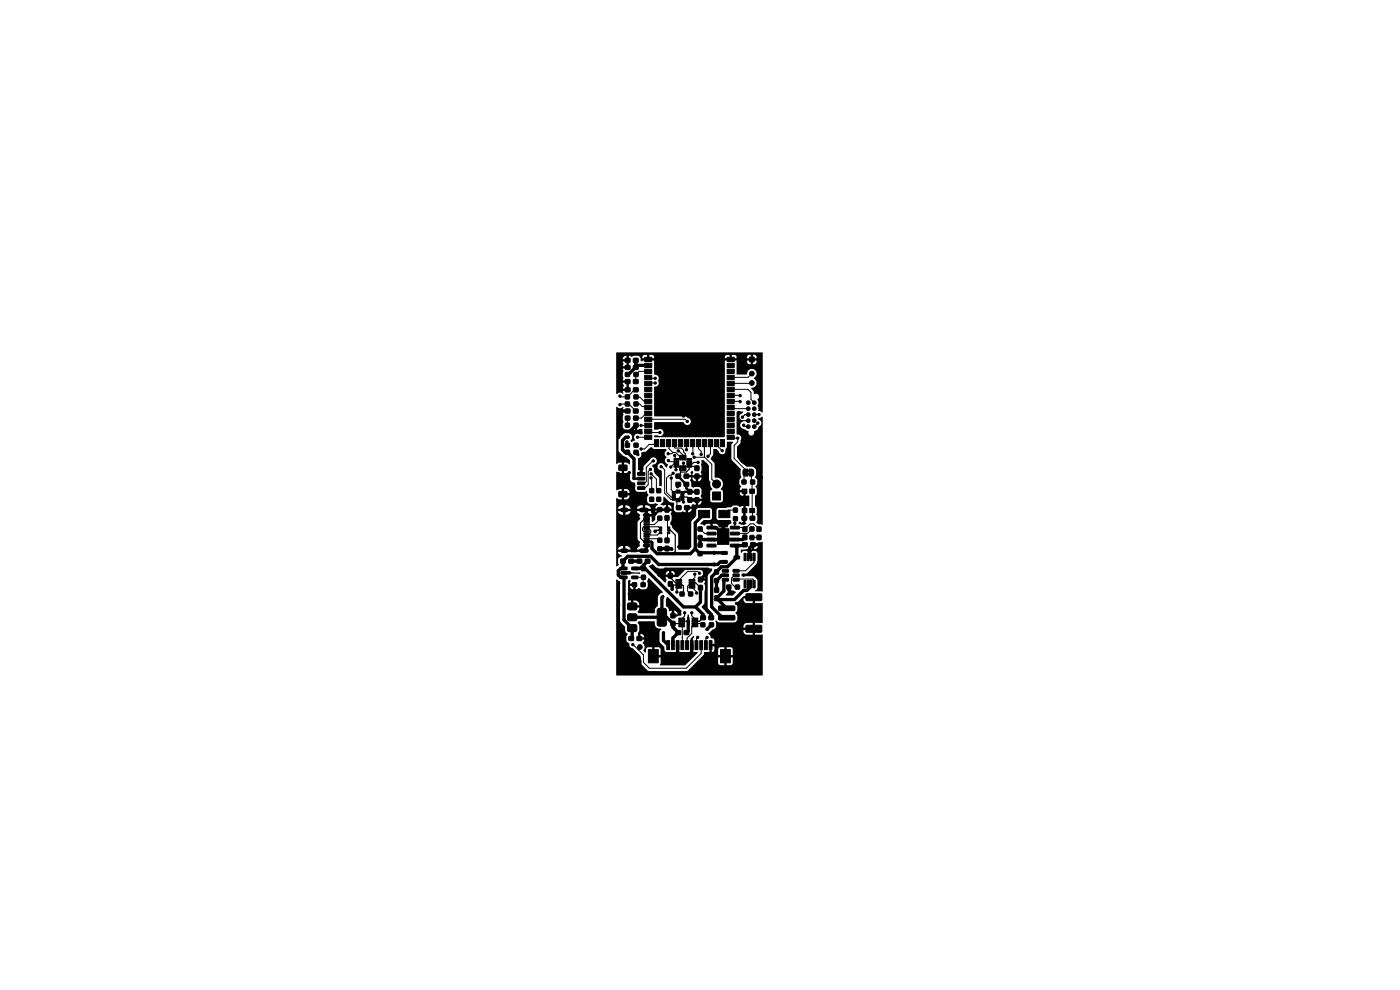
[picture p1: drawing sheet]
<svg xmlns="http://www.w3.org/2000/svg" width="297mm" height="210mm" viewBox="0 0 297 210" stroke-linecap="round" stroke-linejoin="round" font-family="sans-serif">
<g fill="#000">
<path d="M130.7 74.8h31.1v12.6l-.9-.2v-.6a.8 .8 0 0 1 0-1.1l-.2-.7a.79 .79 0 0 0-.1-1.2h-.6l-.1-.6-.5-.5v-.2a1.06 1.06 0 0 0 1.1-.8 1.06 1.06 0 0 0-.6-1.2 1.05 1.05 0 0 0 .6-1.3 1.05 1.05 0 0 0-1.3-.7 1.05 1.05 0 0 0-.8 1.1h-2.1v-2.6h2.2l.4 .4 .8 .1a.59 .59 0 0 0 .7-.2 .59 .59 0 0 0 .1-.6h-.8v.8h-.4v-.8h-.8v.3h-2.2v-.3h-2.5l-.1 16.2h-14.9v-.3h.7a.77 .77 0 0 0 1-.1 .77 .77 0 0 0 0-1.1 .77 .77 0 0 0-1-.1h-.7v-1.5l6.2-.1a.81 .81 0 0 0 .8 .7 .81 .81 0 0 0 .8-.8 .81 .81 0 0 0-.8-.8l-.4-.3h-6.6v-6.2a1.05 1.05 0 0 0 .9-1.1l-.1-.2a.87 .87 0 0 0 0-.9 .87 .87 0 0 0-.8-.4v-3h-2.5l-.3 .2-.2-1h.5v.3h2.5v-.3h15v.3h2.5v-.3h2.2v.3h2a.59 .59 0 0 0-.1-.6 .59 .59 0 0 0-.7-.1v.7h-.4v-.7h-.5l-.3 .4h-2.2l-.3-.4h-.7v.7h-.5v-.7h-.8l-.2 .4h-15l-.3-.4h-.7v.7h-.5v-.7h-.8l-.2 .4h-.5l-.5-.2h-.9a.65 .65 0 0 1-.9 0l-.1 2.4h-.2l-.1 .3h-1a.73 .73 0 0 1 0 1l.2 1-.2 .5h.9l.4 .3v1.6l-.3 .3h-1l.2 .5-.2 .1-.1-.1a.76 .76 0 0 0-1.1 .2l-.2-.1v-1.1h2.2v-1.2h-.8l.3 .6-.3 .6h-1.4v-4.7h2.2v-1h-.8a.73 .73 0 0 1 0 1h-1.4v-1.5h2.2v-.7a.73 .73 0 0 0-.8 .7h-1.4zM130.7 86.3h.2a.92 .92 0 0 0 1.3 0l-.1 .6 1 .1 .1 .3-1.1 .2a.73 .73 0 0 1 0 .9l.2 1-.2 1.1 .2 .4 .4 .3h.7l.7-.3 .6 .3v-1h.4l.1 1 .5-.2 .6 .1v1h-.6a.79 .79 0 0 0-1.1 .2 .79 .79 0 0 0 .1 1.1l-.7 .4-.3-.3a.92 .92 0 0 0 .4-.9 .92 .92 0 0 0-.8-.7l-1 .1-1 1-.1 2.5 .2 .4 .7 .7 .8 .3 .7 .8v.8l-.7-.4h-.5v2.2h.5l.7-.3v1.6a1.62 1.62 0 0 0 1.1 .9v1.3l.3 .4 .3 .1h1.4l.5-.1 .1 .5a.4 .4 0 0 1 .3 .3 .4 .4 0 0 1-.3 .4v.9l.3 .4 .9 .2 .5-.2 .6 .2v.2a.77 .77 0 0 0-.6 .7h3.5a.73 .73 0 0 0-.8-.7v.8h-.5v-.8a1.02 1.02 0 0 1-1.1-.1l.6-.5v-1.1h.2l1.1 1 1 .3v1.3a.73 .73 0 0 0 .6 .7l1-.1a.42 .42 0 0 1 .7 .1h.7a.73 .73 0 0 0 .8-.8h-.8v.8h-.6l.1-1h.2v-.2l1.1-.1a.4 .4 0 0 1 .1-.5 .4 .4 0 0 1 .6 .2h.6a.73 .73 0 0 0 .7-.8h-.7v.8h-.5v-.8h-1.1l-.1-.1 .1-.4h2.3v-.4a.42 .42 0 0 1 0-.6v-.9l-.1-.3-.5-.3h-.6a.61 .61 0 0 1-.9 0l-.1-1.1a.38 .38 0 0 1-.2-.5 .38 .38 0 0 1 .5-.2l.4 .5 .8 .1a.73 .73 0 0 0 .7-.8h-.7v.8h-.5v-.8l-1 .1v-.1l-.9-.1-.1-.1 .1-.3h.9l-.1-.6 .3-.3 .3 .3-.2 .6h1.9v-.4a.42 .42 0 0 1 0-.6v-2.1l.4-.1 1.2 1.2v2.9l.3 .6 .1 .9 .3 .5-.4 .6v1.9l.2 .3h2.2l.3-.3v-1.5h3.6l.2 .4 .5 .1v-.7h-.7v.2h-3.6l-.1-.6-.4-.3a1.44 1.44 0 0 0 .3-1.8 1.44 1.44 0 0 0-1.6-.7v-2.9l-.8-1.1 .5-.8v-1.2h.7l.4 .4a.8 .8 0 0 0 1.1 .6 .8 .8 0 0 0 .4-1.1l.3-.3v-1.1h1.3l-.4 .6v2.9l.2 .3 1.9 2-.1 1 .1 .7-.3 .6-.1 .6 .4 .7-.2 .3v.5h.9v.2l.3 .1v.9l.6-.1 .2 .1-.1 2.1-.7 .1v3.5l.1 .1-.1 .2-1 .1-.6-.3 .4-.4 .7 .3v-3.5l-.8 .2-.5-.4h-.8l-.5 .4-2.7 .2-.3 .2-.1 1.9 .1 .3 .3 .1h2.6l.2 .4-.1 .4a1.01 1.01 0 0 0-.8 .8h-.5l.7 .8-.1 .3h-.3l-.2 .2 .2 .3 .3-.1 .1 .4 .4 .4v.4l-.6 .5-.2-.2-.2 .2-.5-.4-.5 .4-.2-.2-.1 .2-.6-.4v-.3h.5l.2 .3 .3-.3h.9l.2 .3 .3-.3-.3-.2-.2 .2h-.9l-.3-.2-.2 .2h-.5v-.2l.3-.4 .4 .1 .4-.1 .3 .3 .3-.3h.5l-.1-.1-.4 .1-.3-.3-.3 .3h-.8l.1-.4 .3 .1 .3-.3-.3-.2h-.3v-.4l.3 .1 .4-.1 .3 .3 .3-.3h.5l-.1-.1-.4 .1-.3-.3-.3 .3h-.7l.6-.7-.6-.1a.64 .64 0 0 0-.6-.7h-.6l-.1 .8-.4-.1v-.7l-.8 .1-.5 .3-.8-.3v-.2l.7-.7h1.3l.3-.1 .1-.3v-1.7l-.3-.4h-2.7l-.3 .4v1.3l-.9 .9-.2 .4v5.3l-.5 .5h-2.1l-.1-.1v-3.2l-1.3-1.3-.1-.4-.3-.4v-.4l.3-.6v-.8l-.2-.4 .2-.6-3.5-.1 .2 .5a.46 .46 0 0 1-.2 .7v.8l-.6 .4-.2-.3 .1-.8-.6-.3h-1.3l.1-.2h1.8l-.2-.4v-.3h-.8l.2-.2-.2-.3h.8a1.05 1.05 0 0 0-1.2-.7v.7h-.5v-.7l-.8 .1-.4 .4-.1 .2h.8l-.1 .2 .1 .3h-.8l.2 .4 .5 .4-.1 .5a.48 .48 0 0 1 .1 .5 .48 .48 0 0 1-.4 .3l-.1 .3v3.4l.5 .8-.1 .4a.26 .26 0 0 1 .1 .3 .26 .26 0 0 1-.2 .2l-.5 .7h.8l-.1 .2 .1 .3h-2.9l.1-.2-.1-.3h.8a1.01 1.01 0 0 0-1.1-.8v.7h-.5v-.7l-.8 .2-.3 .6h.8l-.2 .2 .2 .3h-.8a1.23 1.23 0 0 0 .9 .8l-.1 .2a.73 .73 0 0 0-.8 .6l.2 1.1-.5 .4-.1-12.3h1.2l-.2 .2 .2 .3h-.8v.3l.5 .4 .6 .1v-.7h.5v.7a1.01 1.01 0 0 0 1.1-.8h-.8l.1-.2-.1-.3h.8l-.3-.5-.8-.2v.7h-.5v-.7a1.01 1.01 0 0 0-1.1 .7h-.4v-2.2l.6 .2h1.5a.75 .75 0 0 0 .7-.8h-1.1v.8h-.5v-1.3h1.6a.84 .84 0 0 0-1.1-.9v.9h-.5v-.9h-.6l-.4 .3-.2-.1v-3.8l1.2 .2v-2.2h-.6l-.4 .3-.2-.1zM136 96l1.1-.3 .9-.8h.3l.4 .3h2.5l.2 .2a1.02 1.02 0 0 0 0 1.6 .84 .84 0 0 0-.3 .9 .84 .84 0 0 0 .6 .6l-.2 .7-.5-.4a.77 .77 0 0 0-.9-.5 .77 .77 0 0 0-.6 .8 .77 .77 0 0 0 .8 .7l.1 .2-.1 3.1-.4-.1-.1-1.6-1.1-1.4a1.38 1.38 0 0 0-.4-1.2l.2-.2a.76 .76 0 0 0 .8-.7 .76 .76 0 0 0-.5-.8 .76 .76 0 0 0-.9 .4l-1.3 1.3-.1 .9h-.2v.8h-.4l-.1-.8-.4-.1v-2.3a1 1 0 0 0 .6-1.3zM156.3 87.3h1.3v.2l-.2 .2a.8 .8 0 0 0-.6 .9 .8 .8 0 0 0 .8 .7v.1a.9 .9 0 0 0-.5 1 .9 .9 0 0 0 .9 .7l.7 .3a.68 .68 0 0 0 .7 1 .68 .68 0 0 0 .6-1 1.16 1.16 0 0 0 1-.9 .87 .87 0 0 0 .5-.9 .87 .87 0 0 0-.7-.7l.9-.5 .1 .1-.1 22.8-.9-.1-.3-.3 .2-.6v-.7a.53 .53 0 0 1-.1-.8l-.1-1.1-.3-.4v-2.1l.4-.5-.1-1.1-.2-.4 .4-.7-.1-.8-.5-.5 .3-.5v-.9l-.2-.5-.5-.3h-1.4l-1.9-2v-2.2l.7-.8v-.6a.82 .82 0 0 0 0-.9 .82 .82 0 0 0-.8-.4zM133.9 118.9h1.6l.2 .3-.2 .1h-1.5zM136.4 115.7h1v.9l-.5-.1v-.5l-.5-.1zM137.7 120l.7-.4 .8 .8 .5 .2 5.8 .1-1.7 1.7h-2.6a.85 .85 0 0 1-.1 1.2l-1.9-1.8 4 .1a.73 .73 0 0 0-.8-.8v.8h-.4v-.8a.73 .73 0 0 0-.8 .7h-2l-1.5-1.6zM138.7 112.4h.7l.1 .1-.2 .2-.1 .2h-.4zM140 116.2l1.4-.1 .1 .4-.1 .1h-1.3zM148.4 114.1l.4 .1v1.3l-.2 .1-.3-.1zM158.5 99.7h.5v.4h-.5zM158.5 100.5h.5v.4h-.5z"/>
<path d="M157.2 116.6l.9-.1a1.32 1.32 0 0 1 1.3 0h.6a.73 .73 0 0 0 .8-.7h-.8v.7h-.6l.1-.9 .2-.1 .1-.2h1v-.3h1l-.1 10.5-1.5-.1 .5-.6v-1.7l-.6-.7-.3-.2h-2.4l-.1-.1 .1-.4 1.1-.1 2-2 .2-.7-.1-1.7-.4-.3h-.7l-.3 .3-.1-.3h-.2l-.1 .3-.3-.3h-.6l-.6 .4-.1-.2zM130.7 123l.2-.1 .6 .5v8.2l.2 .5 .9 .8 .1 1 .5 .6-.3 .7v.6l.2 .5a.48 .48 0 0 1 .4 .7l2.4 2.1v1.6l1.5 1.5 .3 .2h8l.3-.2 1.6-1.6h4.7l.2 .4 .3 .1h2.2l.4-.3v-1.3h-1.3v1.6h-.5v-1.6h-1.3v1.1h-4.7l1.6-1.6 .2-.7h1.6a.5 .5 0 0 0 .6-.5h.7v1.2h3.1v-1.3l-.3-.4h-1v1.7h-.5v-1.7h-.9l-.4 .5h-.7v-.7h-.6v1.2h-.5l.1-1.4 .2-.3h.8v-.7a.69 .69 0 0 0-.8-.6l-.1-.5-.5-.4 .6-.5h6.9l.5 .7h1.5v-1h-2v.3h-6.9l.4-.4a.73 .73 0 0 0 .7-.7h5.8v.3h2v-1l-1.5 .1-.5 .6h-5.8l-.1-1 .1-.2 .7 .4h3.1l.4-.1 .3-.5v-.7l-.4-.7 .4-.6v-.7l-.3-.7 .9-.8h.7l.2 .5 .4 .2h1.4v-1h-2v.3h-.7l.8-.8 2.1 .1v.2l.3 .1v1.1h1.6v4.2l-.1 .1-1.5-.1v2.5l1.6 .1v8.5l-31 .1zM132.5 121.4l1.2-.2 .3 .2h1.7l.1 .2-.2 .2-1.5-.1-.4 .1-1.1-.1zM133.3 123.2l.2-.2 .3 .2-.2 .6h.9l.1 .2 .2 .1 .1 .9 .6-.3 .5 .3h.7a.73 .73 0 0 0 .7-.7v-.7a.69 .69 0 0 1 .1-.9h.2l2.9 2.8-.1 .2a1.19 1.19 0 0 0-.9 1v1.8l-.6 .7-.2 .9h-3.3l-.2-.3 .3-.5v-.4h-1.4l-.3-.4v-.1h1.7a.95 .95 0 0 0-1.2-1v1h-.5v-1l-.7-.1v-3h.4a.73 .73 0 0 0 .8 .7v-.7h-1.2zM135.5 131.8h3.3l.1 .7a1.21 1.21 0 0 0 1.4 .9l-.4 .8v1.7l.2 .5 .8 .8 .1 .7 .2 .3 2.3 .1 .1-1.2v-.2h.2l.1 .1 .1 1.3h2.5v-2.8l.6-.6 .2 .1-.3 .4-.1 .5 .1 2.4h.9l.1 .2-2.7 2.6h-5.2l-.1-.1 .2-.4v-1.1h-1.5l-.3-.4v-.1h1.8v-1.2l-.2-.4-1.1-.1v1.7h-.5v-1.7l-1.2 .1-.2 1-.5-.3a1.44 1.44 0 0 0-.1-1.8l.3-.6h-1l-.3-.5h1.3a.73 .73 0 0 0-.8-.7v.7h-.5l-.1-.9 .3-.6v-1l-.4-.6zM141.5 126.6h.2l2.9 2.9v.9l-.2 .2-1.5 .2-.4-.3v-.2h1.2a.73 .73 0 0 0-.7-.8v.8h-.5v-.8l-.5 .2-.2-.7-.5-.4v-1.4zM145.9 130.4h.2l.2 .7v1.5l-.3 .6-.3-.1-.1-1.3zM148.5 120.6l2.6 .1-.1 .4-.7 .7-.2 .5v6.5l.2 .5 .8 .8v.8l-.1 .1h-.4v-.9l-.6 .1-1.2-1.4 .7-1 .1-3.6a.65 .65 0 0 1 0-.9l-1-.2 .1-.4h.9l-.1-.4-.3-.3a1.04 1.04 0 0 0-.8-1.3zM154.4 124.6h.4l.1 .9a.74 .74 0 0 1 1.2 .2l-.7 .6h-1.4v-.2l.4-.5zM158.8 123.2h.5v1.7h-.5z"/>
</g>
<g fill="#000" stroke="#000" stroke-width=".21">
<path d="M132.7 79h.8v.8h-.8zM132.7 76h.9v.8h-.9zM132.7 77.5h.9v.8h-.9zM134.4 76h.9v.8h-.9zM134.5 79h.8v.8h-.8zM134.4 77.5h.9v.8h-.9zM136.8 75.8h1.5v.9h-1.5zM136.8 77.1h1.5v.9h-1.5zM136.8 78.3h1.5v.9h-1.5zM154.3 78.3h1.5v.9h-1.5zM154.3 77.1h1.5v.9h-1.5zM154.3 75.8h1.5v.9h-1.5z"/>
<path d="M159 75.8h1v1h-1zM132.7 89.8h.8v.8h-.8zM132.7 86.8h.9v.8h-.9zM132.7 80.5h.9v.8h-.9zM132.7 83.8h.8v.8h-.8zM132.7 88.3h.9v.8h-.9zM132.7 82.3h.9v.8h-.9zM132.7 85.3h.8v.8h-.8zM131.3 98.7h1.6l.1 .2v.8l-.2 .1h-1.4l-.2-.2zM132.7 95.5h.8v.8h-.8zM132.7 94h.8v.8h-.8zM134.4 86.8h.9v.8h-.9z"/>
<path d="M134.4 80.5h.9v.8h-.9zM134.4 82.3h.9v.8h-.9zM134.4 88.3h.9v.8h-.9zM134.5 89.8h.8v.8h-.8zM134.5 83.8h.8v.8h-.8zM134.5 85.3h.8v.8h-.8zM134.5 95.5h.8v.8h-.8zM134.5 94h.8v.8h-.8zM136.8 79.6h1.5v.9h-1.5zM136.8 80.9h1.5v.9h-1.5zM136.8 82.1h1.5v.9h-1.5zM136.8 83.4h1.5v.9h-1.5z"/>
<path d="M136.8 84.7h1.5v.9h-1.5zM136.8 86h1.5v.9h-1.5zM136.8 87.2h1.5v.9h-1.5zM136.8 88.5h1.5v.9h-1.5zM136.8 89.8h1.5v.9h-1.5zM136.8 91h1.5v.9h-1.5zM136.8 92.3h1.5v.9h-1.5zM138.8 93.3h.9v1.5h-.9zM140.1 93.3h.9v1.5h-.9zM141.4 93.3h.9v1.5h-.9zM142.6 93.3h.9v1.5h-.9zM142.8 82h3.9v3.9h-3.9z"/>
<path d="M143 97.3h.9l.1 .3h-1zM143 97.8h.9l.1 .3h-1zM143 98.3h.9l.1 .3h-1zM143 98.8h.9l.1 .3h-1zM143.9 93.3h.9v1.5h-.9zM144.2 98.8h.3v1h-.3zM144.2 96.6h.3v1l-.3-.1zM144.7 98.8h.3v1h-.3zM144.7 96.6h.3v1l-.3-.1zM145.2 98.8h.3v1h-.3zM145.2 96.6h.3v1l-.3-.1zM145.2 93.3h.9v1.5h-.9z"/>
<path d="M145.7 98.8h1v.3h-.9zM145.7 98.3h1v.3h-.9zM145.7 97.8h1v.3h-.9zM145.7 97.3h1v.3h-.9zM146.4 93.3h1v1.5h-1zM147.4 98.9h.9v.9h-.9zM147.7 93.3h.9v1.5h-.9zM149 93.3h.9v1.5h-.9zM150.3 93.3h.9v1.5h-.9zM151.5 93.3h.9v1.5h-.9zM152.8 93.3h.9v1.5h-.9zM154.3 92.3h1.5v.9h-1.5z"/>
<path d="M154.3 91h1.5v.9h-1.5zM154.3 89.8h1.5v.9h-1.5zM154.3 88.5h1.5v.9h-1.5zM154.3 87.2h1.5v.9h-1.5zM154.3 86h1.5v.9h-1.5zM154.3 84.7h1.5v.9h-1.5zM154.3 83.4h1.5v.9h-1.5zM154.3 82.1h1.5v.9h-1.5zM154.3 80.9h1.5v.9h-1.5zM154.3 79.6h1.5v.9h-1.5zM158.9 99.5h.7l.3 .3v.8l-.3 .4h-.7zM131.7 118.6h.9v.8h-.9z"/>
<path d="M131.3 104.3h1.6l.1 .2v.8l-.2 .1h-1.4l-.2-.2zM133.4 118.6h1v.8h-1zM135.2 118.6h.9v.8h-.9zM135.3 100.3l1.4-.1 .1 .5-1.5 .1zM135.3 101.3l1.4-.1 .1 .5-1.5 .1zM135.3 102.3l1.4-.1 .1 .5-1.5 .1zM135.3 103.3l1.4-.1 .1 .5-1.5 .1zM136.6 109h1.1v.5l-1 .1zM136.6 109.8h1.1v.5l-1 .1zM136.6 114.6h1.1v.5l-1 .1zM136.6 115.4h1.1v.5l-1 .1zM136.6 111.1h1.1l.1 .2-1.1 .1z"/>
<path d="M136.6 112.1h1.1l.1 .2-1.1 .1zM136.6 112.6h1.1l.1 .2-1.1 .1zM136.6 113.6h1.1l.1 .2-1.1 .1zM136.6 114.1h1.1l.1 .2-1.1 .1zM136.6 113.1h1.1l.1 .2-1.1 .1zM136.6 111.6h1.1l.1 .2-1.1 .1zM136.6 110.6h1.1l.1 .2-1.1 .1zM136.9 118.6h1v.8h-1zM137.8 103.7h.9v.8h-.9zM137.8 105.5h.9v.8h-.9zM139.3 105.5h.9v.8h-.9zM139.3 103.7h.9v.8h-.9z"/>
<path d="M139.6 109.5h.8v.8h-.8zM139.6 107.7h.8v.8h-.8zM139.8 112.4h.6v.2h-.6zM139.9 111.8h.5v.3h-.5zM139.9 112.9h.5v.3h-.5zM139.6 114.2h.8v.8h-.8zM139.6 116h.8v.8h-.8zM141.1 109.4h.8v.9h-.8zM141.1 107.7h.8v.9h-.8zM141.6 112.9h.5v.3h-.5zM141.6 112.4h.6v.2h-.6zM141.6 111.8h.5v.3h-.5z"/>
<path d="M141.1 114.2h.8v.9h-.8zM141.1 115.9h.8v.9h-.8zM142.6 104.3h.7v.3h-.7zM142.6 104.8h.7v.3h-.7zM142.6 105.3h.7v.3h-.7zM142.6 105.8h.7v.3h-.7zM143.4 100.6h1v.8h-1zM143.4 102.3h1v.9h-1zM143.5 107.3h1v.8h-1zM143.4 105.8h.4v.6h-.4zM143.4 103.9h.4v.7h-.4zM143.9 105.8h.4v.6h-.4z"/>
<path d="M143.9 103.9h.4v.7h-.4zM144.4 105.8h.7v.3h-.7zM144.4 105.3h.7v.3h-.7zM144.4 104.8h.7v.3h-.7zM144.4 104.3h.7v.3h-.7zM145.1 100.6h1v.8h-1zM145.1 102.3h1v.9h-1zM145.2 107.3h1v.8h-1zM145.9 103.9h.9v.9h-.9zM145.9 105.6h.9v.9h-.9zM147.4 100.6h.9v.9h-.9zM147.4 103.9h.9v.9h-.9z"/>
<path d="M147.4 105.6h.9v.9h-.9zM148.2 108.3h2.3v1.5h-2.3zM148.1 117h.8v.9h-.8zM148.1 115.2h.8v.8h-.8zM148.1 111.8h.8v.8h-.8zM148.1 113.6h.8v.9h-.8zM150 111.7l1.8-.1 .1 .5-1.8 .1zM150 112.9h1.8l.1 .5-1.8 .1zM150 114.2h1.8l.1 .5h-1.8zM150 115.5l1.8-.1 .1 .5-1.8 .1zM151.3 117h.4v.6h-.4zM152.2 112.2h2.4v3.3h-2.4z"/>
<path d="M152.5 108.3h2.3v1.5h-2.3zM151.2 104.4h1.7v1.7h-1.7zM153.1 117h1.1l.1 .5-1.1 .1zM153.1 118.9h1.1l.1 .5-1.1 .1zM155 115.5l1.8-.1 .1 .5-1.9 .1zM155 114.2h1.8l.1 .5h-1.9zM155 112.9h1.8l.1 .5-1.9 .1zM155 111.7l1.8-.1 .1 .5-1.9 .1zM155.7 118l1.1-.1 .1 .6-1.1 .1zM155.6 107.8h.8v.8h-.8zM155.6 109.6h.8v.9h-.8zM157.6 115.1h.9v.8h-.9z"/>
<path d="M157.6 113.5h.8v1h-.8zM157.6 111.8h.8v.9h-.8zM157.9 117.4h.3v1.5h-.4zM157.7 99.7l.3-.2h.6v1.5h-.6l-.3-.2zM157.4 101.8h.9v.9h-.9zM157.4 109.5h1v.8h-1zM157.4 107.9h1v.9h-1zM157.4 103.8h1v.9h-1zM158.5 117.4h.4v1.5h-.4zM159.2 117.4h.3v1.5h-.4zM159.3 115.1h.9v.8h-.9zM159.1 113.6h.8v.9h-.8z"/>
<path d="M159.1 111.8h.8v.8h-.8zM159.8 117.4h.4v1.5h-.4zM159 107.9h1.1v.9h-1.1zM159 103.8h1.1v.9h-1.1zM159.2 101.8h.9v.9h-.9zM159.2 109.5h.9v.8h-.9zM160.6 113.5h.8v1h-.8zM160.6 111.8h.8v.9h-.8zM131.8 120.3h1.2v.5l-1.2 .1zM131.8 121.3l1.2-.1v.5l-1.2 .1zM131.8 122.2h1.2v.5l-1.2 .1zM133.3 128h1.7l.1 .3-.1 .9-.3 .2-1.4-.1-.2-.3v-.8z"/>
<path d="M133.3 130.3h1.7l.1 .3-.1 .9-.3 .2-1.4-.1-.2-.3v-.8zM133.3 132.6h1.7l.1 .3-.1 .9-.3 .2-1.4-.1-.2-.3v-.8zM133.4 135h1v.8h-1zM134 122.2h1.2l.1 .5-1.2 .1zM134 120.3h1.2l.1 .5-1.2 .1zM135.2 135h.9v.8h-.9zM134.2 123.6h.8v.8h-.8zM136.1 120.2h.8v.8h-.8zM136.1 122h.8v.9h-.8zM136 123.6h.9v.8h-.9zM139.6 129.2l.2-.1 1.1-.1 .5 .3v3l-.2 .5h-1.4l-.3-.2-.1-3.1zM141.5 135.9h.6v1.9h-.6z"/>
<path d="M141.8 121.7h.8v.9h-.8zM141.8 123.4h.8v.9h-.8zM142.5 135.9h.6v1.9h-.6zM142.4 131.8h.8v1h-.8zM142.4 130.1h.8v.9h-.8zM143.4 123l1.2-.1v.3l-1.2 .1zM143.4 123.5l1.2-.1v.3l-1.2 .1zM143.4 124l1.2-.1v.3l-1.2 .1zM143.4 124.5l1.2-.1v.3l-1.2 .1zM143.5 135.9h.6v1.9h-.6zM144 131.1h1.2v.3l-1.2 .1zM144 131.6h1.2v.3l-1.2 .1z"/>
<path d="M144 132.1h1.2v.3l-1.2 .1zM144 132.6h1.2v.3l-1.2 .1zM144.3 125.6h.8v.8h-.8zM143.4 133.8h1v.8h-1zM144.5 135.9h.6v1.9h-.6zM145.5 135.9h.6v1.9h-.6zM146.1 125.6h.8v.8h-.8zM145.2 133.8h.9v.8h-.9zM146.2 124.5l1.2-.1v.3l-1.2 .1zM146.2 124l1.2-.1v.3l-1.2 .1zM146.2 123.5l1.2-.1v.3l-1.2 .1zM146.2 123l1.2-.1v.3l-1.2 .1z"/>
<path d="M146.5 135.9h.6v1.9h-.6zM146.8 132.6h1.2v.3l-1.2 .1zM146.8 132.1h1.2v.3l-1.2 .1zM146.8 131.6h1.2v.3l-1.2 .1zM146.8 131.1h1.2v.3l-1.2 .1zM147.5 135.9h.6v1.9h-.6zM148.2 124.2h.8v.9h-.8zM148.2 122.5h.8v.9h-.8zM148.5 135.9h.6v1.9h-.6zM148.7 130.6h.9v.8h-.9zM149.5 135.9h.6v1.9h-.6zM148.7 132.1h.8v.8h-.8z"/>
<path d="M150.4 130.6h1v.8h-1zM150.5 135.9h.6v1.9h-.6zM150.5 132.1h.9v.8h-.9zM151.3 119.4h.4v.6h-.4zM151.6 120.9h.8v.9h-.8zM151.6 122.7h.8v.9h-.8zM151.6 124.7h.8v.9h-.8zM151.6 126.4h.8v1h-.8zM152.5 130.6h3.3l.1 .2v.6l-.2 .1h-3.1l-.2-.2zM152.5 128.6h3.3l.1 .2v.6l-.2 .1h-3.1l-.2-.2zM153.3 120.8h1.2v.5l-1.2 .1zM153.3 121.8l1.2-.1v.5l-1.2 .1z"/>
<path d="M153.3 122.7h1.2v.5l-1.2 .1zM154.2 124.1h.8v.8h-.8zM155.5 122.7h1.2l.1 .5-1.2 .1zM155.5 121.8l1.2-.1 .1 .5-1.2 .1zM155.5 120.8h1.2l.1 .5-1.2 .1zM156 124.1h.9v.8h-.9zM157.9 123.1l.3 .1v1.5h-.4zM158.3 132.7h3.2l.1 .2v1.1l-.2 .1h-3l-.2-.2zM158.3 126h3.2l.1 .2v1.1l-.2 .1h-3l-.2-.2zM158.5 123.1l.4 .1v1.5h-.4zM159.2 123.1l.3 .1v1.5h-.4zM159.8 123.1l.4 .1v1.5h-.4z"/>
<path d="M137.6 137.8h2.1v2.8h-2.1zM152.8 137.8h2.1v2.8h-2.1z"/>
<circle cx="131.2" cy="75.3" r=".25"/>
<circle cx="131.2" cy="78.7" r=".25"/>
<circle cx="133" cy="79.5" r=".25"/>
<circle cx="134" cy="75.3" r=".25"/>
<circle cx="134.9" cy="77.3" r=".25"/>
<circle cx="136" cy="75.3" r=".25"/>
<circle cx="139.5" cy="75.3" r=".25"/>
<circle cx="140.5" cy="79" r=".25"/>
<circle cx="141.2" cy="75.3" r=".25"/>
<circle cx="143" cy="75.3" r=".25"/>
<circle cx="144.8" cy="75.3" r=".25"/>
<circle cx="145.8" cy="79" r=".25"/>
<circle cx="146.5" cy="75.3" r=".25"/>
<circle cx="148.2" cy="75.3" r=".25"/>
<circle cx="150" cy="75.3" r=".25"/>
<circle cx="150" cy="78.7" r=".25"/>
<circle cx="151.7" cy="75.3" r=".25"/>
<circle cx="153.5" cy="75.3" r=".25"/>
<circle cx="156.7" cy="75.3" r=".25"/>
<circle cx="156.8" cy="79" r=".25"/>
<circle cx="159.5" cy="79.2" r=".5"/>
<circle cx="161.2" cy="75.3" r=".25"/>
<circle cx="161.2" cy="79" r=".25"/>
<circle cx="131.2" cy="97.3" r=".25"/>
<circle cx="131.3" cy="92.7" r=".25"/>
<circle cx="131.3" cy="88" r=".25"/>
<circle cx="131.5" cy="85.9" r=".25"/>
<circle cx="131.5" cy="84" r=".25"/>
<circle cx="132.8" cy="91.5" r=".25"/>
<circle cx="133" cy="93.7" r=".25"/>
<circle cx="133.2" cy="92.7" r=".25"/>
<circle cx="133.3" cy="97.7" r=".25"/>
<circle cx="134.9" cy="94.4" r=".25"/>
<circle cx="135.2" cy="92.7" r=".25"/>
<circle cx="135.3" cy="96.4" r=".25"/>
<circle cx="136" cy="90.2" r=".25"/>
<circle cx="136" cy="91.7" r=".25"/>
<circle cx="136" cy="95.2" r=".25"/>
<circle cx="136" cy="97.7" r=".25"/>
<circle cx="138" cy="99.6" r=".25"/>
<circle cx="138.6" cy="97.8" r=".25"/>
<circle cx="139" cy="80.3" r=".25"/>
<circle cx="139" cy="81.3" r=".25"/>
<circle cx="139.4" cy="90" r=".25"/>
<circle cx="140" cy="91.7" r=".25"/>
<circle cx="140.2" cy="99" r=".25"/>
<circle cx="140.5" cy="82" r=".25"/>
<circle cx="141.8" cy="96.2" r=".25"/>
<circle cx="141.8" cy="97.7" r=".25"/>
<circle cx="142.3" cy="99.1" r=".25"/>
<circle cx="143.1" cy="96.6" r=".25"/>
<circle cx="143.4" cy="83.3" r=".3"/>
<circle cx="143.4" cy="84.7" r=".3"/>
<circle cx="143.4" cy="99.7" r=".25"/>
<circle cx="143.9" cy="95.7" r=".25"/>
<circle cx="144.1" cy="82.6" r=".3"/>
<circle cx="144.1" cy="85.4" r=".3"/>
<circle cx="144.1" cy="84" r=".3"/>
<circle cx="144.8" cy="83.3" r=".3"/>
<circle cx="144.8" cy="84.7" r=".3"/>
<circle cx="145" cy="88.2" r=".25"/>
<circle cx="145" cy="98.2" r=".25"/>
<circle cx="145.4" cy="92.4" r=".25"/>
<circle cx="145.5" cy="82.6" r=".3"/>
<circle cx="145.5" cy="85.4" r=".3"/>
<circle cx="145.5" cy="84" r=".3"/>
<circle cx="145.6" cy="95.4" r=".25"/>
<circle cx="145.8" cy="89.4" r=".25"/>
<circle cx="146.2" cy="83.3" r=".3"/>
<circle cx="146.2" cy="84.7" r=".3"/>
<circle cx="146.9" cy="96.3" r=".25"/>
<circle cx="147.2" cy="97" r=".25"/>
<circle cx="148.1" cy="98.1" r=".25"/>
<circle cx="148.8" cy="96.4" r=".25"/>
<circle cx="149" cy="91" r=".25"/>
<circle cx="149.8" cy="98.5" r=".25"/>
<circle cx="150" cy="84" r=".25"/>
<circle cx="150.2" cy="96.8" r=".25"/>
<circle cx="150.2" cy="88.3" r=".25"/>
<circle cx="153.2" cy="95.6" r=".25"/>
<circle cx="154.2" cy="95.7" r=".25"/>
<circle cx="156.5" cy="92.9" r=".25"/>
<circle cx="156.7" cy="87.5" r=".25"/>
<circle cx="157" cy="83.9" r=".25"/>
<circle cx="157" cy="85.2" r=".25"/>
<circle cx="157.1" cy="96.2" r=".4"/>
<circle cx="157.5" cy="88.5" r=".25"/>
<circle cx="157.5" cy="92" r=".25"/>
<circle cx="157.7" cy="94.9" r=".4"/>
<circle cx="157.7" cy="97.5" r=".4"/>
<circle cx="157.8" cy="90.2" r=".25"/>
<circle cx="158.7" cy="86.7" r=".39"/>
<circle cx="158.7" cy="89.2" r=".39"/>
<circle cx="158.7" cy="85.4" r=".39"/>
<circle cx="158.7" cy="88" r=".39"/>
<circle cx="158.7" cy="90.5" r=".39"/>
<circle cx="159" cy="96.2" r="2.5"/>
<circle cx="159" cy="98.1" r=".4"/>
<circle cx="159" cy="94.3" r=".4"/>
<circle cx="159.5" cy="81.2" r=".5"/>
<circle cx="160" cy="89.2" r=".39"/>
<circle cx="160" cy="88" r=".39"/>
<circle cx="160" cy="90.5" r=".39"/>
<circle cx="160" cy="85.4" r=".39"/>
<circle cx="160" cy="86.7" r=".39"/>
<circle cx="160.3" cy="94.9" r=".4"/>
<circle cx="160.3" cy="97.5" r=".4"/>
<circle cx="160.8" cy="89.7" r=".25"/>
<circle cx="160.9" cy="96.2" r=".4"/>
<circle cx="161" cy="87.9" r=".25"/>
<circle cx="161.2" cy="92.3" r=".25"/>
<circle cx="161.2" cy="82" r=".25"/>
<circle cx="131.2" cy="115.2" r=".25"/>
<circle cx="131.2" cy="100.5" r=".25"/>
<circle cx="131.2" cy="103.5" r=".25"/>
<circle cx="131.3" cy="106.7" r=".25"/>
<circle cx="131.3" cy="109.7" r=".25"/>
<circle cx="133.5" cy="100.3" r=".25"/>
<circle cx="134.5" cy="101.5" r=".25"/>
<circle cx="135.2" cy="115.2" r=".25"/>
<circle cx="135.2" cy="109.2" r=".25"/>
<circle cx="135.5" cy="119" r=".25"/>
<circle cx="136.6" cy="119.8" r=".25"/>
<circle cx="138.1" cy="101.4" r=".25"/>
<circle cx="138.1" cy="100.5" r=".25"/>
<circle cx="138.2" cy="105.9" r=".25"/>
<circle cx="138.2" cy="104.1" r=".25"/>
<circle cx="139" cy="112.8" r=".25"/>
<circle cx="139.8" cy="104.1" r=".25"/>
<circle cx="139.8" cy="105.9" r=".25"/>
<circle cx="141.5" cy="109.9" r=".25"/>
<circle cx="141.5" cy="114.7" r=".25"/>
<circle cx="142.4" cy="101.4" r=".25"/>
<circle cx="142.5" cy="116.5" r=".25"/>
<circle cx="142.8" cy="100.4" r=".25"/>
<circle cx="143.8" cy="103.2" r=".25"/>
<circle cx="143.9" cy="101" r=".25"/>
<circle cx="144" cy="116" r=".25"/>
<circle cx="144.2" cy="109.2" r=".25"/>
<circle cx="145" cy="106.5" r=".25"/>
<circle cx="145.6" cy="100.9" r=".25"/>
<circle cx="146" cy="116" r=".25"/>
<circle cx="146" cy="111" r=".25"/>
<circle cx="147.5" cy="107.5" r=".25"/>
<circle cx="149.5" cy="114.5" r=".25"/>
<circle cx="150" cy="101.5" r=".25"/>
<circle cx="151" cy="115.7" r=".25"/>
<circle cx="151.5" cy="107.3" r=".25"/>
<circle cx="151.5" cy="109.5" r=".25"/>
<circle cx="151.6" cy="114.5" r=".25"/>
<circle cx="152" cy="102.7" r=".85"/>
<circle cx="152.7" cy="115" r=".25"/>
<circle cx="152.7" cy="112.6" r=".25"/>
<circle cx="152.7" cy="113.8" r=".25"/>
<circle cx="154.1" cy="115" r=".25"/>
<circle cx="154.1" cy="112.6" r=".25"/>
<circle cx="154.1" cy="113.8" r=".25"/>
<circle cx="154.8" cy="106.7" r=".25"/>
<circle cx="154.8" cy="100.7" r=".25"/>
<circle cx="155.9" cy="111" r=".25"/>
<circle cx="157.7" cy="111" r=".25"/>
<circle cx="157.8" cy="105.8" r=".25"/>
<circle cx="161.2" cy="106" r=".25"/>
<circle cx="161.2" cy="110.5" r=".25"/>
<circle cx="161.2" cy="115.7" r=".25"/>
<circle cx="161.5" cy="101.2" r=".25"/>
<circle cx="131.2" cy="132.8" r=".25"/>
<circle cx="131.2" cy="128.2" r=".25"/>
<circle cx="131.3" cy="123.7" r=".25"/>
<circle cx="131.3" cy="136.5" r=".25"/>
<circle cx="132.2" cy="139.2" r=".4"/>
<circle cx="133.5" cy="126" r=".25"/>
<circle cx="133.5" cy="121.5" r=".25"/>
<circle cx="133.5" cy="138.6" r=".4"/>
<circle cx="134.2" cy="136.8" r=".25"/>
<circle cx="134.8" cy="139.2" r=".4"/>
<circle cx="135.7" cy="137.3" r=".5"/>
<circle cx="136" cy="129.5" r=".25"/>
<circle cx="137.5" cy="133.3" r=".25"/>
<circle cx="138" cy="123.5" r=".25"/>
<circle cx="138.5" cy="129.5" r=".25"/>
<circle cx="139.4" cy="120.8" r=".25"/>
<circle cx="139.8" cy="122" r=".25"/>
<circle cx="140.5" cy="121.3" r=".25"/>
<circle cx="140.6" cy="126.6" r=".25"/>
<circle cx="140.8" cy="134.2" r=".25"/>
<circle cx="142.6" cy="125" r=".25"/>
<circle cx="143.2" cy="133.5" r=".25"/>
<circle cx="143.5" cy="127.3" r=".25"/>
<circle cx="143.6" cy="125.6" r=".25"/>
<circle cx="143.8" cy="138.8" r=".25"/>
<circle cx="143.8" cy="129.5" r=".25"/>
<circle cx="145.2" cy="130" r=".25"/>
<circle cx="146" cy="131.8" r=".25"/>
<circle cx="146.7" cy="130" r=".25"/>
<circle cx="146.7" cy="138.8" r=".25"/>
<circle cx="147.4" cy="121.8" r=".25"/>
<circle cx="147.8" cy="125.8" r=".25"/>
<circle cx="148" cy="135.2" r=".25"/>
<circle cx="148.4" cy="121.6" r=".25"/>
<circle cx="150" cy="135.2" r=".25"/>
<circle cx="150" cy="129.5" r=".25"/>
<circle cx="150" cy="133.5" r=".25"/>
<circle cx="150.5" cy="121" r=".25"/>
<circle cx="153" cy="134.2" r=".25"/>
<circle cx="155" cy="135.8" r=".25"/>
<circle cx="155.2" cy="125.7" r=".25"/>
<circle cx="156.2" cy="128" r=".25"/>
<circle cx="157.7" cy="139.2" r=".4"/>
<circle cx="157.7" cy="122" r=".25"/>
<circle cx="159" cy="138.6" r=".4"/>
<circle cx="160.3" cy="139.2" r=".4"/>
<circle cx="161.2" cy="123.3" r=".25"/>
<circle cx="161.2" cy="137" r=".25"/>
<circle cx="161.2" cy="130" r=".25"/>
<circle cx="131.5" cy="142.5" r=".25"/>
<circle cx="131.6" cy="140.5" r=".4"/>
<circle cx="132.2" cy="141.8" r=".4"/>
<circle cx="133.5" cy="140.5" r="2.5"/>
<circle cx="133.5" cy="142.4" r=".4"/>
<circle cx="134.8" cy="141.8" r=".4"/>
<circle cx="135.4" cy="140.5" r=".4"/>
<circle cx="137.8" cy="142.8" r=".25"/>
<circle cx="145" cy="140.5" r=".25"/>
<circle cx="145.7" cy="142.8" r=".25"/>
<circle cx="154" cy="142.8" r=".25"/>
<circle cx="157.1" cy="140.5" r=".4"/>
<circle cx="157.7" cy="141.8" r=".4"/>
<circle cx="159" cy="142.4" r=".4"/>
<circle cx="159" cy="140.5" r="2.5"/>
<circle cx="160.3" cy="141.8" r=".4"/>
<circle cx="160.9" cy="140.5" r=".4"/>
<circle cx="161" cy="142.5" r=".25"/>
</g>
<path d="M132 108.2h.8M132 116.8h.8M136.1 108.2h1.1M136.1 116.8h1.1" fill="none" stroke="#000" stroke-width="1"/>
<g fill="none" stroke="#000" stroke-width=".7">
<path d="M134.9 77.9l-1.6 1.5h-.2M134.9 76.4v1.5M137.5 77.5h-2.2l-.4 .4M133.2 87.2h-1.1l-.9 .8M133.2 92.8h-.4l-.7 .6v2l.5 .5h.5l1.4 1.4v4.2M134.9 90.2l-1.3 1.3h-.8M136 97.8v2.7M133.9 119h1.8M137.4 119l-1.6 1.6M138.3 115.1v1.3l1.1 1.1h7.1l1-1.1M140 116.4h2.4l.1 .1M146.4 106.1h1.5"/>
<path d="M147.5 116.4l1 1 .2-.1h5M149.4 109l-1.9 1.9v5.5M150.9 111.9h1l1.5 1.5v.4M153.4 113.8l-.6 .7h-3.9l-.4-.5v1.6M153.4 113.8l.7 .7h3.4l.5-.5M153.7 119.2h-.9l-.5 .5h-12.5l-1.8-1.7h-4.8l-1 1v1.4l.2 .2h-.7l-.5 .5v.9l.5 .5h.7v9l1.7 1.7M158 115.5l-.2 .2h-1.9l.4 .4v2.2l-2 1.9h-1.3l-2 2.2v6.3l2.3 2.3h.9M161.3 115.8l-.3-.3h-1.3l-.7 .8v2l.1-.1M133.5 121.5h-1.1M134.1 133.2h.1M134.1 130.9h7.3l1.4 1.4v.8l1.1 1.1-1.1 1.1v1.6M134.1 133.2v2l-.2 .2"/>
<path d="M134.7 120.6h2.2l8.1 8.2h2.6M136.5 120.6h.1M140.6 126.6l-.2 .2v4.1M140.7 134.3v1.5l1.1 1.1M142.2 123.9l.4 .4v.7M143.8 138.7h.1M143.8 136.9v1.8M146 131.8v2l-.4 .4M146.8 136.9v1.8M146.8 138.7h.1M147.6 128.8l1.6 1.5v.7M148.6 124.7v3l-1 1.1"/>
<path d="M150 129.5l.9 .9v.6M150.5 121l-1.9 1.9M150.9 132.5l-.9 1M152 121.2v.1M152 125.2h.1M153.6 123.3v2l-1.6 1.6 2.2 2.1M153.9 122h-.8l-1.1 1.2v2M154.2 129h.1M154.6 124.5v.6l.6 .7M159 124.5v.2l-.6 .5h-.6l-2 2h-3.5"/>
</g>
<g fill="none" stroke="#000" stroke-width=".21">
<path d="M137.5 78.8h-1.9l-.7 .7v1.4M159.5 79.3l-.8 .8h-3.7M131.5 85.9l.2-.2h1.7l1.5 1.5M133.1 88.7v1.5M134.9 82.7h-.3l-1.5 1.5h-1.4l-.2-.2M134.9 84.2l.9 .1 .8 .8h.9M134.9 85.7h.8l.5 .6h1.2l.1 .1M135.2 92.8h2.3M137.5 90.2l-1.5 .1M137.5 88.9h7.8l.5 .5M137.5 91.5l.3 .3h2.2M137.5 87.7h-.4l-1 1h-1.2"/>
<path d="M137.5 80.1l.2 .2h1.3M138 99.6l-.5 .5v2.7l-.7 .7h-.8M138.6 97.8l-1.5 1.3v3l-.4 .4h-.7M139 81.3h-1.5M139.3 94l-.3 .3h-1.3l-1 .9h-.7M140.2 99l.8 .7v4.9l1.3 1.3h.6M140.2 99h.1M141.8 97.7l.2 .2h1.5M141.8 94l.1 1.2 .9 .8M142.8 96h.5l1.1 1.1M142.8 96l-.3 .3h-.8M143.1 94v.9l.1 .2h1.4l.4 .4v.4l.4 .3v.9"/>
<path d="M143.1 96.6l.1 .6 .3 .2M143.5 98.9l-.1 .8M143.5 98.4h-.6l-.6 .7M143.9 95.7l1 .8v.6M145.6 94v1.4M146.9 94v2.3M148.2 94v1.2l.5 .6v.6M149.4 94v3h-2.2M149.4 96.9l1.6 1.6v3.2l1 1M150.7 94v2.3l-.5 .5M152 94v.4l1.2 1.2M155 83.9h2"/>
<path d="M155 82.6h3.7l.6 .6v1.5l.7 .7M155 85.1l2 .1M155 86.4l.3 .3h3.4M155 92.8l.2 .1h1.3v.9l-.8 .7v2.8l2.4 2.3M157.8 90.2l.3 .3h.6M158.1 99.9v.4l-.3 .2v1.8M159.5 81.3h-4.5M160 87.9h1M160 87.9v.1M160.8 89.8l-.8 .7M137.2 112.3h.6l.3 .2v.5l-.3 .3h-.6h.6l.2 .2h1.4l.5-.5M137.2 114.3h2.5l.3 .3"/>
<path d="M138.1 101.4l.1 .1v2.6M138.1 100.5l1.2 1.1v2l.4 .5M138.1 100.5h.1M138.2 105.9h.3M139.7 105.9h.4M139.9 112l-.2-.2h-3.1l-.3 .2v.5l.3 .3h.6M140.1 110l-1.3 1.3h-1.6M141.6 110v2M141.6 113l-.1 1.6M142.4 101.4v2.5l.5 .5M142.8 100.4l-.4 .4h-.4l-.6 .6v3l1 1h.5M143.6 106.1v1.2l.4 .4"/>
<path d="M144.8 105.9l.2 .3v.3M148.5 112.2l1 1h1.4M155.8 111.9h1.9l.3 .4 1.2-1.2h.7l1.1 1.1M156 110l-.1 .2v1.7M156 108.2h-1.5l-.8 .8M159.4 100.3v1.7l.3 .2M159.5 112.2l-.9 .9-2.8 .1M159.6 103.9v6M159.7 102.2v.1M159.7 102.3l-.2 1.9M160 118.2v1.1l-1.8 1.8h-2M161 114h-1.5"/>
<path d="M134.3 136.8l2.2 2.1v1.6l1.3 1.3h7.8l3.1-3.2 .1-1.7M134.7 122.5l1.8-.1-.1 1.6M135.8 137.3v.2l-.4 .3M144 124.6l-.4 .4v.6M144.6 132.8l.1 .1 .1 4M144.7 135.2l.1 .1M145.2 130v.7l-.6 .6M146.7 130v.6l.7 .7M146.8 124.1h-.7l-.2 .2v1.1l.6 .6M146.8 124.6l1 1v.2M147.4 121.8v.7l-.6 .6M147.4 132.8h-.4l-.3 .2v1.4l-.9 1v1.5"/>
<path d="M147.4 132.3h1.5l.2 .2M148 135.2l-.2 .2v1.5M148.4 121.6l-.4-.4h-2.1l-1.9 1.9M148.8 137.2h.1M150 135.2l-.2 .2v1.5M156.2 122h-.4l-.6 .6v1.2l.7 .7h.5M156.2 123l.1-.2h3.4l.3 .3v.8"/>
</g>
<g fill="none" stroke="#000" stroke-width=".25">
<path d="M144.4 99.3v1.2l-.5 .5M145 98.3v.7l.4 .3M147.9 99.3l-.4-.4h-1.3v.6l-.6 .6-1.2 .2M148.1 98.1h-.9l-.4 .3h-.6M156.7 87.5v1.3l.5 .4h1.5M158.7 88h-.7l-.5 .5M137.2 110.1h-.5l-.8 .8v3.3l.7 .7h.6M139.8 112.5h-.5l-.3 .3M141.9 112.5h.3l1 1v3.5l-.4 .5M146.4 106.1l-.7-.7h-1.4l-.2 .2v.5M158.7 118.2h.6M142.2 122.1v.4l1.1 1.1h.7"/>
<path d="M142.2 123.9l.2 .2 2.6 .1v1.5l-.3 .3M144.6 132.3h-1.8M146 131.8h-1.4M146.8 123.6h.7l1.1 1.1M149.2 131l-.8 .8h-1"/>
</g>
<path d="M134.5 101.5h1.5M137.2 115.7v.5l-.6 .6M137.2 114.9h1l.1 .2M140 108.1l-1.2 1.2h-1.6v-.5l-.6-.6M143.9 101l1.6 1.7h.2M145.6 102.8v.8l.8 .7M147.9 104.3h-2.6l-.5 .5M150.5 121l-.4-.4h-9l-.6 .7" fill="none" stroke="#000" stroke-width=".5"/>
</svg>
